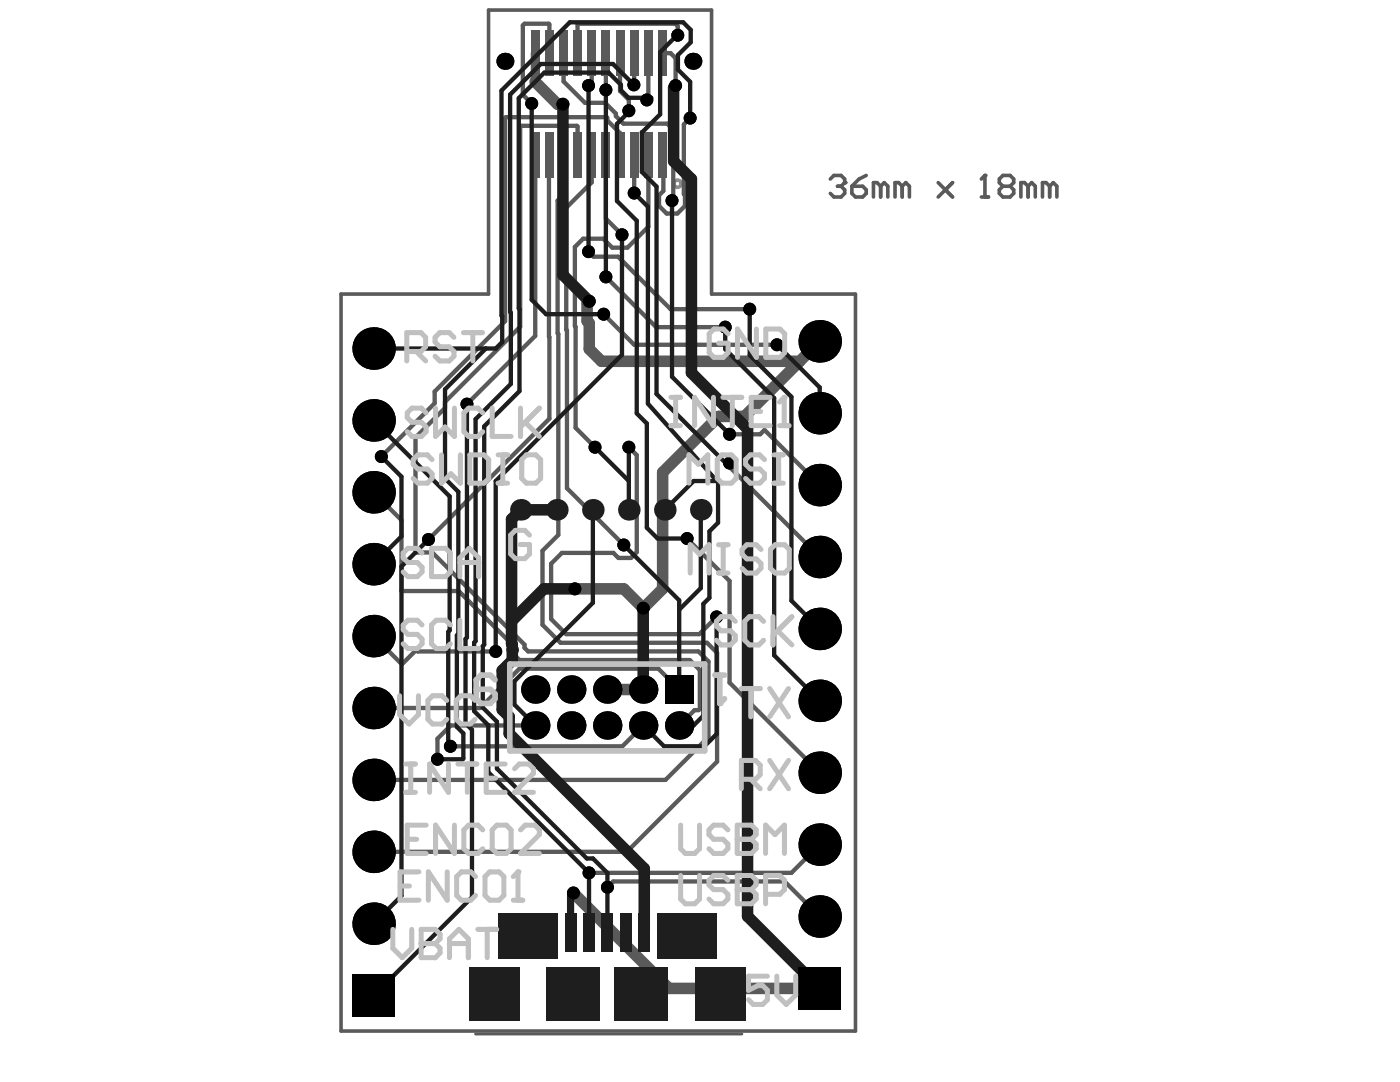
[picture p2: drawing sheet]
<svg xmlns="http://www.w3.org/2000/svg" width="279mm" height="216mm" viewBox="0 0 279 216" stroke-linecap="round" stroke-linejoin="round" font-family="sans-serif">
<path d="M94.9 206.3h53.2" fill="none" stroke="#5a5a5a" stroke-width=".57"/>
<path d="M97.5 2h44.5v56.7h28.7v147h-102.6v-147h29.4zM165.7 35.7l.7-.7h1.5l.7 .7v.7" fill="none" stroke="#5a5a5a" stroke-width=".72"/>
<circle cx="168.6" cy="36.4" r=".36" fill="#5a5a5a"/>
<g fill="none" stroke="#5a5a5a" stroke-width=".72">
<path d="M167.1 37.2h.8M167.9 37.2l.7 .7v.7l-.7 .7h-1.5l-.7-.7M168.6 36.4l-.7 .8M170 37.2h2.2l.7 .7v.7l-.7 .7h-1.5l-.7-.7zM172.9 35l-1.5 .7-1.4 1.5M175.8 37.2l-.8-.8h-.7v2.9M175.8 37.2v2.1M175.8 37.2l.7-.8 .7 .8v2.1M180.1 37.2l-.8-.8h-.7v2.9M180.1 37.2v2.1M180.1 37.2l.7-.8 .7 .8v2.1M187.2 36.4l2.9 2.9"/>
<path d="M190.1 36.4l-2.9 2.9M195.8 39.3h1.5M196.6 35v4.3"/>
</g>
<circle cx="196.6" cy="35" r=".36" fill="#5a5a5a"/>
<path d="M196.6 35l-.8 .7M200.2 37.2l-.8-.8v-.7l.8-.7h1.4l.7 .7v.7l-.7 .8M200.2 37.2l-.8 .7v.7l.8 .7h1.4l.7-.7v-.7l-.7-.7M200.2 37.2h1.4M205.2 37.2l-.7-.8h-.8v2.9M205.2 37.2v2.1M205.2 37.2l.7-.8 .7 .8v2.1M209.5 37.2l-.7-.8h-.8v2.9M209.5 37.2v2.1M209.5 37.2l.7-.8 .7 .8v2.1" fill="none" stroke="#5a5a5a" stroke-width=".72"/>
<circle cx="135.2" cy="36.7" r=".72" fill="none" stroke="#8c8c8c" stroke-width=".72"/>
<g fill="none" stroke="#5a5a5a" stroke-width=".86">
<path d="M109.6 10.6v-5.7l-.1-.2h-4.8l-.4 .4v13.8l1.8 1.8M112.5 10.6v5.7l4.2 4.2h4.1l2.1 2.2v.5l1.5 1.5h8.8l1.2 1.2v13.9l-.3 .2M118.1 10.6v5.8l-.6 .7M120.9 10.6v7.3M123.7 10.6v7.6l1.8 1.7v2.2M126.6 10.6l-.1 6.3M129.4 10.6v9l-.3 .3M132.2 10.6h1.6l1 1v5.5M135.3 7v-1.8l-.5-.5h-19.4l-.1 .2v5.7M106.8 30.9v36.1l-13.6 13.6M109.6 30.9v52.6l-24.1 24.2M112.5 30.9v7.9l-1.2 1.2 .1 66.7-3.1 3.2v14.8l3.6 3.6h29.2l2 2v21.7l-18 18h-50.5"/>
<path d="M115.3 30.9v-5.6l-.2-.2h-11.1l-.2 .2v39.9l-15 15v1.2l-5.9 5.9v22.7l.2 .2h3.2l18.4 18.4v.7l.7 .7h34l2 2v15.1l-8.6 8.5h-58.2M118.1 30.9v5.5l-5.1 5.1 .1 55.9 11.4 11.3M120.9 30.9v12.7l3.2 3.2M123.7 30.9v-4.3l-2.5-2.6-.1-.6h-20.2l-.1 .1v40.6l-14.1 14v2.4l-10.6 10.6M126.6 30.9v7.6M129.4 30.9v14.3l-4.2 4.2h-3l-1.8-1.8h-4l-1.7 1.7 .2 36.1 3.8 3.8M137.7 23.6l-1.2 1.2v13.9l.2 .3v2.1l-1.5 1.5h-2.2l-1.5-1.5v-2.1l.9-.9v-7l-.2-.2M117.5 50.2l1 1h4.8l10.5 10.5h15.8M120.9 55.2l10.1 10.1h13.7M120.5 62.7l6.1 6.1h28.5M160.1 71.6l-.4 .4M74.6 98.2l5.5 5.6v14.1h11.4l11.5 11.4v1.7l.7 .7h34l2 2v7.8l-.3 .2h-.8l-3.1 3.1"/>
<path d="M125.5 89.2l1.6 1.6v19.4l-1.2 1.1h-2.5l-1-1h-10.3l-2.1 2.2v11l3 3h26.6l3.4-3.4M145.6 92.4v.8l18 17.9M145.6 86.7h6.1l.9-.9 11 11M137.1 107.5l8.5 8.4v20.3l18 18M74.6 126.9l5.6 5.7 2.9-2.9 .3 .3h15.5M135.5 137.6l-4.1-4.2h-27.7l-7.9 7.9h-21.2M106.8 144.8h-16.8l-2.7 2.6v4.1M128.4 144.8l-4.2 4.1h-34.3M121.2 177l1.2-1.1h34.2l7 7M163.6 168.5l-5.7 5.7h-40.3"/>
</g>
<path d="M106.8 16.3l4.5 4.5h1M117.6 60.1l-.4 .4v3.6l.4 .4v5.2l2.4 2.4h39.6M159.7 72l-11.1 11.1h-5.2l-11.2 11.2v23.2l-3.8 3.9-3.9-3.9h-9.8M163.6 68.1l-3.5 3.5M121.2 137.6h7.2M114.4 178.2l19.1 19h30.1" fill="none" stroke="#5a5a5a" stroke-width="2.3"/>
<path d="M106.8 10.6v5.7" fill="none" stroke="#5a5a5a" stroke-width="1.7"/>
<g fill="#000">
<circle cx="100.8" cy="12.2" r="1.7"/>
<circle cx="117.5" cy="17.1" r="1.29"/>
<circle cx="120.9" cy="17.9" r="1.29"/>
<circle cx="126.5" cy="16.9" r="1.29"/>
<circle cx="129.1" cy="19.9" r="1.29"/>
<circle cx="134.8" cy="17.1" r="1.29"/>
<circle cx="135.3" cy="7" r="1.29"/>
<circle cx="138.3" cy="12.2" r="1.7"/>
<circle cx="106.1" cy="20.7" r="1.29"/>
<circle cx="112.3" cy="20.8" r="1.29"/>
<circle cx="125.5" cy="22.1" r="1.29"/>
<circle cx="126.6" cy="38.5" r="1.29"/>
<circle cx="137.7" cy="23.6" r="1.29"/>
<circle cx="117.5" cy="50.2" r="1.29"/>
<circle cx="120.9" cy="55.2" r="1.29"/>
<circle cx="124.1" cy="46.8" r="1.29"/>
<circle cx="134.1" cy="40" r="1.29"/>
<circle cx="74.6" cy="69.5" r="4.2"/>
<circle cx="117.6" cy="60.1" r="1.29"/>
<circle cx="120.5" cy="62.7" r="1.29"/>
<circle cx="144.7" cy="65.3" r="1.29"/>
<circle cx="149.6" cy="61.7" r="1.29"/>
<circle cx="155.1" cy="68.8" r="1.29"/>
<circle cx="163.6" cy="68.1" r="4.2"/>
<circle cx="74.6" cy="83.9" r="4.2"/>
<circle cx="74.6" cy="98.2" r="4.2"/>
<circle cx="76.1" cy="91.1" r="1.29"/>
<circle cx="93.2" cy="80.6" r="1.29"/>
<circle cx="118.7" cy="89.2" r="1.29"/>
<circle cx="125.5" cy="89.2" r="1.29"/>
<circle cx="145.6" cy="92.4" r="1.29"/>
<circle cx="145.6" cy="86.7" r="1.29"/>
<circle cx="163.6" cy="82.5" r="4.2"/>
<circle cx="163.6" cy="96.8" r="4.2"/>
<circle cx="74.6" cy="112.6" r="4.2"/>
<circle cx="85.5" cy="107.7" r="1.29"/>
<circle cx="114.7" cy="117.5" r="1.29"/>
<circle cx="124.5" cy="108.7" r="1.29"/>
<circle cx="137.1" cy="107.5" r="1.29"/>
<circle cx="163.6" cy="111.1" r="4.2"/>
<circle cx="74.6" cy="126.9" r="4.2"/>
<circle cx="98.9" cy="130" r="1.29"/>
<circle cx="106.8" cy="137.6" r="2.83"/>
<circle cx="114" cy="137.6" r="2.83"/>
<circle cx="121.2" cy="137.6" r="2.83"/>
<circle cx="128.4" cy="121.4" r="1.29"/>
<circle cx="128.4" cy="137.6" r="2.83"/>
<circle cx="143" cy="123.1" r="1.29"/>
<circle cx="163.6" cy="139.8" r="4.2"/>
<circle cx="163.6" cy="125.5" r="4.2"/>
<circle cx="74.6" cy="155.6" r="4.2"/>
<circle cx="74.6" cy="141.3" r="4.2"/>
<circle cx="87.3" cy="151.5" r="1.29"/>
<circle cx="89.9" cy="148.9" r="1.29"/>
<circle cx="106.8" cy="144.8" r="2.83"/>
<circle cx="114" cy="144.8" r="2.83"/>
<circle cx="121.2" cy="144.8" r="2.83"/>
<circle cx="128.4" cy="144.8" r="2.83"/>
<circle cx="135.5" cy="144.8" r="2.83"/>
<circle cx="163.6" cy="154.2" r="4.2"/>
<circle cx="74.6" cy="170" r="4.2"/>
<circle cx="114.4" cy="178.2" r="1.29"/>
<circle cx="117.6" cy="174.2" r="1.29"/>
<circle cx="121.2" cy="177" r="1.29"/>
<circle cx="163.6" cy="168.5" r="4.2"/>
<circle cx="74.6" cy="184.3" r="4.2"/>
<circle cx="163.6" cy="182.9" r="4.2"/>
</g>
<g fill="#000">
<path d="M132.7 134.8h5.7v5.6h-5.7z" fill-rule="evenodd"/>
<path d="M70.3 194.4h8.5v8.5h-8.5z" fill-rule="evenodd"/>
<path d="M159.4 193h8.4v8.5h-8.4z" fill-rule="evenodd"/>
</g>
<g fill="#5a5a5a">
<path d="M106 26.4h1.7v9.1h-1.7z" fill-rule="evenodd"/>
<path d="M108.8 26.4h1.7v9.1h-1.7z" fill-rule="evenodd"/>
<path d="M114.4 26.4h1.7v9.1h-1.7z" fill-rule="evenodd"/>
<path d="M117.2 26.4h1.7v9.1h-1.7z" fill-rule="evenodd"/>
<path d="M120.1 26.4h1.7v9.1h-1.7z" fill-rule="evenodd"/>
<path d="M131.4 26.4h1.7v9.1h-1.7z" fill-rule="evenodd"/>
<path d="M128.5 26.4h1.7v9.1h-1.7z" fill-rule="evenodd"/>
<path d="M125.7 26.4h1.7v9.1h-1.7z" fill-rule="evenodd"/>
<path d="M108.8 6.1h1.7v9h-1.7z" fill-rule="evenodd"/>
<path d="M106 6.1h1.7v9h-1.7z" fill-rule="evenodd"/>
<path d="M120.1 6.1h1.7v9h-1.7z" fill-rule="evenodd"/>
<path d="M117.2 6.1h1.7v9h-1.7z" fill-rule="evenodd"/>
<path d="M114.4 6.1h1.7v9h-1.7z" fill-rule="evenodd"/>
<path d="M125.7 6.1h1.7v9h-1.7z" fill-rule="evenodd"/>
<path d="M128.5 6.1h1.7v9h-1.7z" fill-rule="evenodd"/>
<path d="M131.4 6.1h1.7v9h-1.7z" fill-rule="evenodd"/>
<path d="M122.9 26.4h1.7v9.1h-1.7z" fill-rule="evenodd"/>
<path d="M111.6 26.4h1.7v9.1h-1.7z" fill-rule="evenodd"/>
<path d="M122.9 6.1h1.7v9h-1.7z" fill-rule="evenodd"/>
<path d="M111.6 6.1h1.7v9h-1.7z" fill-rule="evenodd"/>
</g>
<path d="M100.1 63l.1 .1v5.1l-1.3 1.3h-1.9M85.5 107.7l-5.4 5.3M91.5 126.5l-.3 .3M93.2 127.2l-.3 .3M91.2 145l1.3 1.3M92.9 144.3l1.3 1.3M94.6 141.9l2.9 2.8M96.3 141.2l2.9 2.8M102.7 140.6l4.1 4.2" fill="none" stroke="#1e1e1e" stroke-width=".86"/>
<circle cx="102.2" cy="129.7" r="1.15" fill="#1e1e1e"/>
<path d="M134.8 17.1l-.4 .4v14.7l3.6 3.5v38.7l11.2 11.2v97.2l14.4 14.4M112.3 20.8v34.1l5.3 5.2M111.1 101.7h-7.1l-1.9 1.9v24.9l.1 .1v3.2l-2 2v7.8l1.4 1.4v3.4l27 26.9v12.8M111.1 101.7h.1M114.7 117.5h-6.1l-6.5 6.5M128.4 121.4v16.2" fill="none" stroke="#1e1e1e" stroke-width="2.3"/>
<g fill="none" stroke="#1e1e1e" stroke-width=".86">
<path d="M117.5 17.1v33.1M120.9 17.9v37.3M126.5 16.9l-4.2-4.1h-14.4l-6.1 6.1v43.4l.1 .1v14.2l-7 7v44.3l-.3 .3v13.7M129.1 19.9h.4l.5-.4h-4.6l-1.5-1.5v-1.1l-2.4-2.4h-12.9l-5.1 5.1v41.9l.2 .2v16.3l-7.1 7.1v43.5l-.3 .3v12.3M134.8 17.1l.2 .1M135.3 7h-.1l-3.5 3.4v12.4l-3.6 3.6v7.9l2.9 2.9v41.4l13.8 13.8h.8M106.1 20.7v39.1l2.9 2.9h11.5M125.5 22.1v.2l-2.4 2.4v15.4l4 3.9v38.5l2 2v20.8l2.1 2.2h5.9M126.6 38.5l2.7 2.8v39.2l14 15.7M137.7 23.6v-7.3l-2.4-2.4v-2.9l2.5-2.6v-2.4l-1.5-1.6h-22.6l-13.6 13.7v44.9M124.1 46.8v24l-25.2 25.2v34M134.1 40v35.2l11.5 11.5"/>
<path d="M74.6 69.5h22.4l-8.2 8.2v17.8l2.7 2.6v28.4M144.7 65.3v4.4l9.8 9.7v51.4l9.1 9M149.6 61.7v9.2l8.3 8.3v40.7l5.7 5.6M155.1 68.8l8.5 8.5v5.2M74.6 83.9l15.1 15.2v26.7l-.2 .3v22.4l.4 .4M76.1 91.1l4 4v11.9l-5.5 5.6M93.2 80.6v46.6M118.7 89.2l6.8 6.8M125.5 89.2v12.5M143.3 96.2v8.1l-1.7 1.7v13.3l-1.2 1.2v22.3l-2 2h-2.9M143.3 96.2l-.3-.2h-4.6l-5.7 5.7M80.1 113v65.8l-5.5 5.5"/>
<path d="M118.3 101.7v18.6l-15.6 15.6v4.7M124.5 108.7l11 11.1v17.8M139.9 101.7v15.7l-4.4 4.3M91.2 126.8v18.2M92.9 127.5v16.8M121.2 137.6h.7M143 123.1v23.4l-2.4 2.4h-8.1l-4.1-4.1M92.5 146.3v5.1l-.2 .1h-5M94.2 145.6v33.4l-19.6 19.7M97.5 144.7v9.4l20.1 20.1v11.2M99.2 144v9.4l17.9 17.9h1.2l2.9 2.9v11.2M114.4 178.2l-.5 .6"/>
</g>
<path d="M113.9 178.8v6.6" fill="none" stroke="#1e1e1e" stroke-width="1.4"/>
<g fill="#000">
<circle cx="100.8" cy="12.2" r="1.7"/>
<circle cx="117.5" cy="17.1" r="1.29"/>
<circle cx="120.9" cy="17.9" r="1.29"/>
<circle cx="126.5" cy="16.9" r="1.29"/>
<circle cx="129.1" cy="19.9" r="1.29"/>
<circle cx="134.8" cy="17.1" r="1.29"/>
<circle cx="135.3" cy="7" r="1.29"/>
<circle cx="138.3" cy="12.2" r="1.7"/>
<circle cx="106.1" cy="20.7" r="1.29"/>
<circle cx="112.3" cy="20.8" r="1.29"/>
<circle cx="125.5" cy="22.1" r="1.29"/>
<circle cx="126.6" cy="38.5" r="1.29"/>
<circle cx="137.7" cy="23.6" r="1.29"/>
<circle cx="117.5" cy="50.2" r="1.29"/>
<circle cx="120.9" cy="55.2" r="1.29"/>
<circle cx="124.1" cy="46.8" r="1.29"/>
<circle cx="134.1" cy="40" r="1.29"/>
<circle cx="74.6" cy="69.5" r="4.2"/>
<circle cx="117.6" cy="60.1" r="1.29"/>
<circle cx="120.5" cy="62.7" r="1.29"/>
<circle cx="144.7" cy="65.3" r="1.29"/>
<circle cx="149.6" cy="61.7" r="1.29"/>
<circle cx="155.1" cy="68.8" r="1.29"/>
<circle cx="163.6" cy="68.1" r="4.2"/>
<circle cx="74.6" cy="83.9" r="4.2"/>
<circle cx="74.6" cy="98.2" r="4.2"/>
<circle cx="76.1" cy="91.1" r="1.29"/>
<circle cx="93.2" cy="80.6" r="1.29"/>
<circle cx="118.7" cy="89.2" r="1.29"/>
<circle cx="125.5" cy="89.2" r="1.29"/>
<circle cx="145.6" cy="92.4" r="1.29"/>
<circle cx="145.6" cy="86.7" r="1.29"/>
<circle cx="163.6" cy="82.5" r="4.2"/>
<circle cx="163.6" cy="96.8" r="4.2"/>
<circle cx="74.6" cy="112.6" r="4.2"/>
<circle cx="85.5" cy="107.7" r="1.29"/>
<circle cx="114.7" cy="117.5" r="1.29"/>
<circle cx="124.5" cy="108.7" r="1.29"/>
<circle cx="137.1" cy="107.5" r="1.29"/>
<circle cx="163.6" cy="111.1" r="4.2"/>
<circle cx="74.6" cy="126.9" r="4.2"/>
<circle cx="98.9" cy="130" r="1.29"/>
<circle cx="106.8" cy="137.6" r="2.83"/>
<circle cx="114" cy="137.6" r="2.83"/>
<circle cx="121.2" cy="137.6" r="2.83"/>
<circle cx="128.4" cy="121.4" r="1.29"/>
<circle cx="128.4" cy="137.6" r="2.83"/>
<circle cx="143" cy="123.1" r="1.29"/>
<circle cx="163.6" cy="139.8" r="4.2"/>
<circle cx="163.6" cy="125.5" r="4.2"/>
<circle cx="74.6" cy="155.6" r="4.2"/>
<circle cx="74.6" cy="141.3" r="4.2"/>
<circle cx="87.3" cy="151.5" r="1.29"/>
<circle cx="89.9" cy="148.9" r="1.29"/>
<circle cx="106.8" cy="144.8" r="2.83"/>
<circle cx="114" cy="144.8" r="2.83"/>
<circle cx="121.2" cy="144.8" r="2.83"/>
<circle cx="128.4" cy="144.8" r="2.83"/>
<circle cx="135.5" cy="144.8" r="2.83"/>
<circle cx="163.6" cy="154.2" r="4.2"/>
<circle cx="74.6" cy="170" r="4.2"/>
<circle cx="114.4" cy="178.2" r="1.29"/>
<circle cx="117.6" cy="174.2" r="1.29"/>
<circle cx="121.2" cy="177" r="1.29"/>
<circle cx="163.6" cy="168.5" r="4.2"/>
<circle cx="74.6" cy="184.3" r="4.2"/>
<circle cx="163.6" cy="182.9" r="4.2"/>
</g>
<g fill="#000">
<path d="M132.7 134.8h5.7v5.6h-5.7z" fill-rule="evenodd"/>
<path d="M70.3 194.4h8.5v8.5h-8.5z" fill-rule="evenodd"/>
<path d="M159.4 193h8.4v8.5h-8.4z" fill-rule="evenodd"/>
</g>
<g fill="#1e1e1e">
<circle cx="104" cy="101.7" r="2.15"/>
<circle cx="118.3" cy="101.7" r="2.15"/>
<circle cx="132.7" cy="101.7" r="2.15"/>
<circle cx="139.9" cy="101.7" r="2.15"/>
<circle cx="111.1" cy="101.7" r="2.15"/>
<circle cx="125.5" cy="101.7" r="2.15"/>
</g>
<g fill="#1e1e1e">
<path d="M116.4 182.3h2.3v7.7h-2.3z" fill-rule="evenodd"/>
<path d="M120.1 182.3h2.3v7.6h-2.3z" fill-rule="evenodd"/>
<path d="M127.4 182.3h2.3v7.6h-2.3z" fill-rule="evenodd"/>
<path d="M99.5 182.3h11.8v9.1h-11.8z" fill-rule="evenodd"/>
<path d="M112.7 182.3h2.3v7.7h-2.3z" fill-rule="evenodd"/>
<path d="M123.8 182.3h2.2v7.6h-2.2z" fill-rule="evenodd"/>
<path d="M109.1 193h10.7v10.8h-10.7z" fill-rule="evenodd"/>
<path d="M122.6 193h10.8v10.8h-10.8z" fill-rule="evenodd"/>
<path d="M131.1 182.3h11.9v9h-11.9z" fill-rule="evenodd"/>
<path d="M93.5 193.1h10.2v10.7h-10.2z" fill-rule="evenodd"/>
<path d="M138.8 193h10.1v10.8h-10.1z" fill-rule="evenodd"/>
</g>
<path d="M98.8 135.7l-.9-1h-1.9l-1 1v3.7l1 1h1.9l.9-1v-.9l-.9-1h-2.9M101.7 132.5h38.9v17.3h-38.9zM142.7 134.7h1.9M143.7 134.7v5.7" fill="none" stroke="#c0c0c0" stroke-width="1.1"/>
<circle cx="143.7" cy="140.4" r=".57" fill="#c0c0c0"/>
<path d="M144.6 139.4l-.9 1" fill="none" stroke="#c0c0c0" stroke-width="1.1"/>
<g fill="none" stroke="#c0c0c0" stroke-width="1">
<path d="M147.9 137.4h3.8M149.8 137.4v5.6M153.6 137.4l3.8 5.6M157.4 137.4l-3.8 5.6M147.9 155.5h2.9l.9-.9v-1.9l-.9-1h-2.9v5.7M149.8 155.5l1.9 1.9M153.6 151.7l3.8 5.7M157.4 151.7l-3.8 5.7M81.3 167.5h1.9M85 164.6h-3.7v5.7h3.7M90.7 164.6v5.7l-3.8-5.7v5.7M96.3 165.6l-.9-1h-1.9l-.9 1v3.8l.9 .9h1.9l.9-.9"/>
<path d="M98.2 165.6l1-1h1.9l.9 1v3.8l-.9 .9h-1.9l-1-.9zM103.9 165.6l.9-1h1.9l.9 1v.9l-3.7 3.8h3.7M135.8 164.6v4.8l1 .9h1.9l.9-.9v-4.8M145.3 165.6l-1-1h-1.9l-.9 1v.9l.9 1h1.9l1 .9v1l-1 .9h-1.9l-.9-.9M147.1 164.6v5.7h2.9l.9-.9v-1l-.9-.9h-2.9M153.2 194.8h-3.8v2.8l1.9-.9h.9l1 .9v1.9l-1 .9h-1.9l-.9-.9M155 194.8v3.7l1.9 1.9 1.9-1.9v-3.7"/>
</g>
<circle cx="147.1" cy="167.5" r=".5" fill="#c0c0c0"/>
<g fill="none" stroke="#c0c0c0" stroke-width="1">
<path d="M84.2 110.4l-.9-1h-1.9l-.9 1v.9l.9 .9h1.9l.9 1v.9l-.9 1h-1.9l-.9-1M86.1 109.4h2.8l1 1v3.7l-1 1h-2.8zM91.8 112.2h3.7M91.8 115.1v-3.8l1.8-1.9 1.9 1.9v3.8M137.7 114.3v-5.6l1.9 1.9 1.9-1.9v5.6M143.4 108.7h1.9M143.4 114.3h1.9M144.3 108.7v5.6M151.9 109.6l-1-.9h-1.9l-.9 .9v1l.9 .9h1.9l1 1v.9l-1 .9h-1.9l-.9-.9M153.8 109.6l.9-.9h1.9l.9 .9v3.8l-.9 .9h-1.9l-.9-.9zM81 152.5h1.9M81 158.1h1.9"/>
<path d="M82 152.5v5.6M89.5 152.5v5.6l-3.8-5.6v5.6M91.4 152.5h3.8M93.3 152.5v5.6M97 155.3h1.9M100.8 152.5h-3.8v5.6h3.8M102.7 153.4l.9-.9h1.9l1 .9v.9l-3.8 3.8h3.8M147.1 164.6h2.9l.9 1v.9l-.9 1h-2.9M152.8 170.3v-5.7l1.9 1.9 1.9-1.9v5.7M78.4 185.5v3.7l1.9 1.9 1.9-1.9v-3.7M84.1 185.5v5.6h2.8l.9-.9v-1l-.9-.9h-2.8"/>
</g>
<circle cx="84.1" cy="188.3" r=".5" fill="#c0c0c0"/>
<path d="M79.8 176.8h1.9M83.6 174h-3.8v5.6h3.8M89.3 174v5.6l-3.8-5.6v5.6M94.9 174.9l-.9-.9h-1.9l-1 .9v3.8l1 .9h1.9l.9-.9M96.8 174.9l.9-.9h1.9l1 .9v3.8l-1 .9h-1.9l-.9-.9zM102.4 179.6h1.9M103.4 174v5.6M84.1 185.5h2.8l.9 .9v.9l-.9 1h-2.8M89.7 188.3h3.8M89.7 191.1v-3.8l1.9-1.8 1.9 1.8v3.8M95.4 185.5h3.7M97.2 185.5v5.6" fill="none" stroke="#c0c0c0" stroke-width="1"/>
<circle cx="103.4" cy="174" r=".5" fill="#c0c0c0"/>
<path d="M103.4 174l-1 .9M135.8 174.7v4.7l1 .9h1.9l.9-.9v-4.7M145.3 175.6l-1-.9h-1.9l-.9 .9v1l.9 .9h1.9l1 1v.9l-1 .9h-1.9l-.9-.9M147.1 174.7v5.6h2.9l.9-.9v-.9l-.9-1h-2.9" fill="none" stroke="#c0c0c0" stroke-width="1"/>
<circle cx="147.1" cy="177.5" r=".5" fill="#c0c0c0"/>
<g fill="none" stroke="#c0c0c0" stroke-width="1">
<path d="M133.9 79.3h1.9M134.8 79.3v5.6M142.4 79.3v5.6l-3.8-5.6v5.6M144.3 79.3h3.7M146.2 79.3v5.6M153.7 79.3h-3.8v5.6h3.8M156.5 79.3v5.6M133.9 84.9h1.9M149.9 82.1h1.9M155.6 84.9h1.9M79.7 138.8v3.8l1.9 1.9 1.9-1.9v-3.8M84.2 124.7l-.9-.9h-1.9l-.9 .9v.9l.9 1h1.9l.9 .9v1l-.9 .9h-1.9l-.9-.9"/>
<path d="M89.2 139.8l-1-1h-1.9l-.9 1v3.7l.9 1h1.9l1-1M89.9 124.7l-1-.9h-1.8l-1 .9v3.8l1 .9h1.8l1-.9M91.8 123.8v5.6h3.7M94.8 139.8l-.9-1h-1.9l-1 1v3.7l1 1h1.9l.9-1M147.1 174.7h2.9l.9 .9v1l-.9 .9h-2.9M152.8 178.5h2.8l1-1v-1.9l-1-.9h-2.8v5.6"/>
</g>
<circle cx="156.5" cy="79.3" r=".5" fill="#c0c0c0"/>
<g fill="none" stroke="#c0c0c0" stroke-width="1">
<path d="M81.2 70.1h2.8l.9-.9v-1.9l-.9-.9h-2.8v5.6M83.1 70.1l1.8 1.9M90.6 67.3l-.9-.9h-1.9l-1 .9v1l1 .9h1.9l.9 .9v1l-.9 .9h-1.9l-1-.9M92.5 66.4h3.7M94.4 66.4v5.6M145.3 66.6l-.9-.9h-1.9l-1 .9v3.8l1 .9h1.9l.9-.9v-1.9h-1.9M151 65.7v5.6l-3.8-5.6v5.6M152.8 65.7h2.9l.9 .9v3.8l-.9 .9h-2.9zM156.5 79.3l-.9 .9M85 82.4l-.9-1h-1.9l-.9 1v.9l.9 1h1.9l.9 .9v.9l-.9 1h-1.9l-.9-1M86.2 91.7l-.9-.9h-1.9l-.9 .9v.9l.9 1h1.9l.9 .9v1l-.9 .9h-1.9l-.9-.9M86.9 81.4v5.7l1.9-1.9 1.9 1.9v-5.7"/>
<path d="M88.1 90.8v5.6l1.9-1.9 1.9 1.9v-5.6M93.8 90.8h2.8l.9 .9v3.8l-.9 .9h-2.8zM96.3 82.4l-.9-1h-1.9l-.9 1v3.7l.9 1h1.9l.9-1M98.2 81.4v5.7h3.8M99.4 90.8h1.9M99.4 96.4h1.9M100.4 90.8v5.6M103.9 81.4v5.7M104.1 91.7l1-.9h1.9l.9 .9v3.8l-.9 .9h-1.9l-1-.9zM104.8 84.3l2.8 2.8M107.6 81.4l-3.7 3.8M137.5 96.4v-5.6l1.9 1.8 1.9-1.8v5.6"/>
<path d="M143.1 91.7l1-.9h1.9l.9 .9v3.8l-.9 .9h-1.9l-1-.9zM152.6 91.7l-1-.9h-1.9l-.9 .9v.9l.9 1h1.9l1 .9v1l-1 .9h-1.9l-.9-.9M154.4 90.8h1.9M154.4 96.4h1.9M155.4 90.8v5.6M105.7 106.8l-1-1h-1.9l-.9 1v3.7l.9 1h1.9l1-1v-1.8h-1.9M146.7 124l-.9-1h-1.9l-.9 1v.9l.9 1h1.9l.9 .9v.9l-.9 1h-1.9l-.9-1M152.4 124l-1-1h-1.8l-1 1v3.7l1 1h1.8l1-1M154.3 123v5.7M155.2 125.9l2.8 2.8M158 123l-3.7 3.8"/>
</g>
</svg>
